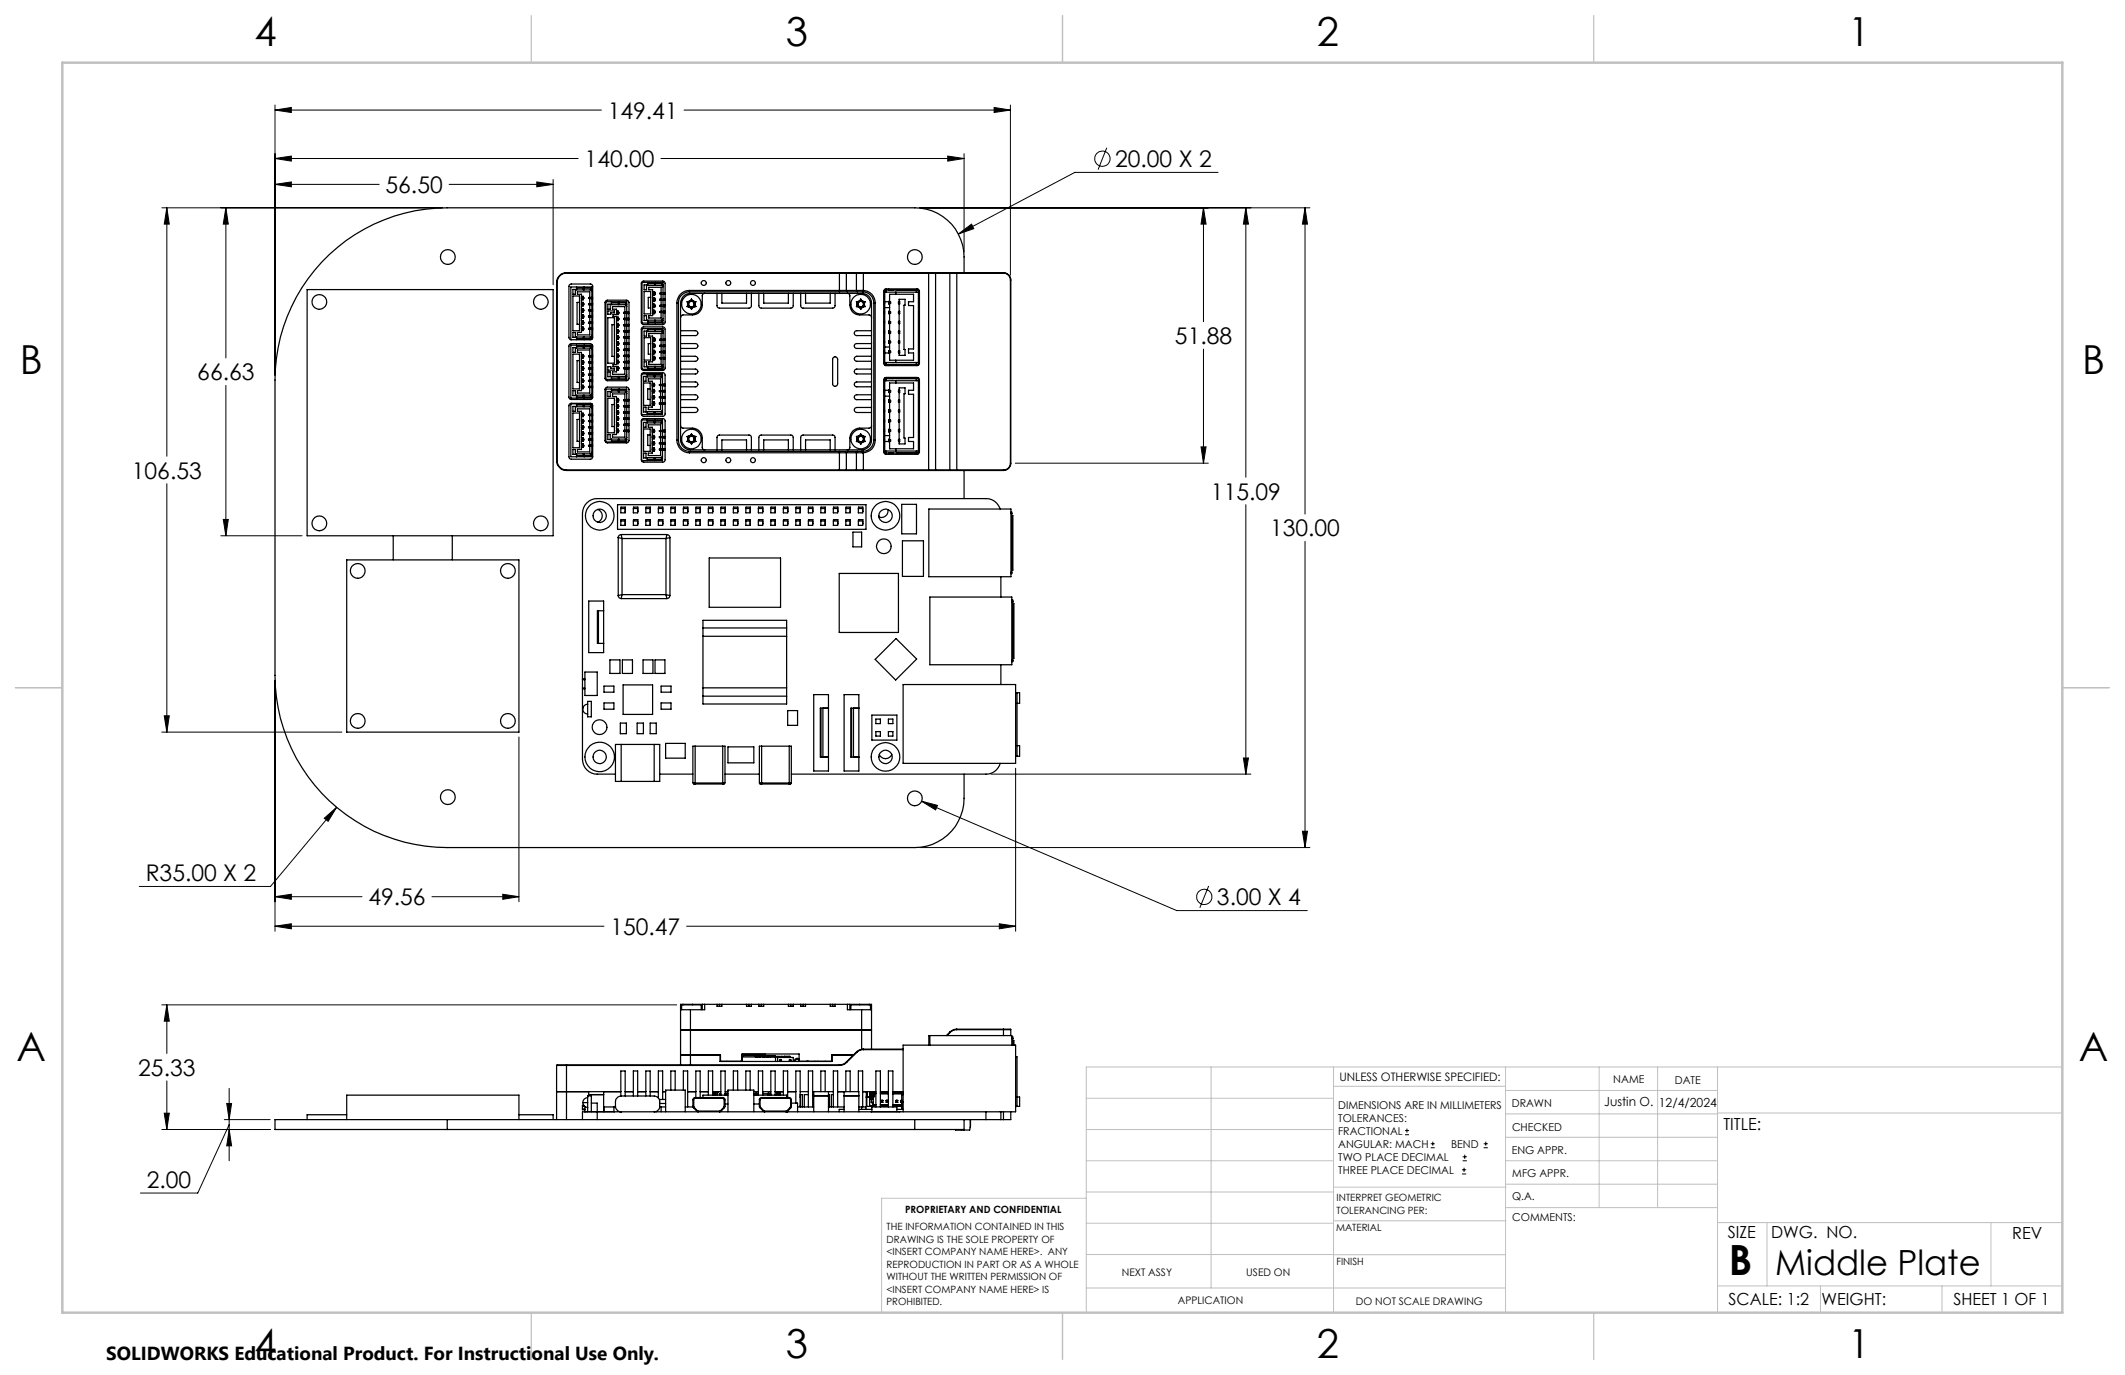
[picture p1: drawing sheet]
<svg xmlns="http://www.w3.org/2000/svg" width="432mm" height="279mm" viewBox="0 0 432 279" stroke-linecap="round" stroke-linejoin="round" font-family="sans-serif">
<defs><g id="words">
<text font-size="8.5" x="351.3" y="259">B</text>
<g font-size="8.1">
<text x="51.7" y="9.3">4</text>
<text x="159.7" y="9.3">3</text>
<text x="267.6" y="9.3">2</text>
<text x="375.6" y="9.3">1</text>
<text x="4" y="76">B</text>
<text x="423.1" y="76">B</text>
<text x="3.3" y="215.7">A</text>
<text x="422.4" y="215.7">A</text>
<text x="51.7" y="276">4</text>
<text x="159.7" y="276">3</text>
<text x="267.6" y="276">2</text>
<text x="375.6" y="276">1</text>
</g>
<text font-size="7.1" x="360.7" y="259">Middle Plate</text>
<g font-size="4.7">
<text x="123.5" y="24.1">149.41</text>
<text x="118.8" y="34">140.00</text>
<text x="226.6" y="33.9">20.00 X 2</text>
<text x="78.3" y="39.2">56.50</text>
<text x="238.7" y="69.9">51.88</text>
<text x="40.1" y="77.3">66.63</text>
<text x="26.8" y="97.2">106.53</text>
<text x="246.1" y="101.5">115.09</text>
<text x="258.1" y="109">130.00</text>
<text x="29.6" y="179.1">R35.00 X 2</text>
<text x="74.9" y="184">49.56</text>
<text x="247.3" y="183.9">3.00 X 4</text>
<text x="124" y="190">150.47</text>
<text x="28.1" y="218.6">25.33</text>
<text x="29.8" y="241.4">2.00</text>
</g>
<text font-size="3.8" x="21.6" y="276.3">SOLIDWORKS Educational Product. For Instructional Use Only.</text>
<g font-size="3.4">
<text x="350.2" y="229.5">TITLE:</text>
<text x="351.1" y="251.6">SIZE</text>
<text x="359.9" y="251.6">DWG. NO.</text>
<text x="408.9" y="251.7">REV</text>
<text x="351.2" y="265.2">SCALE: 1:2</text>
<text x="370.1" y="265.3">WEIGHT:</text>
<text x="396.9" y="265.2">SHEET 1 OF 1</text>
</g>
<g font-size="2.5">
<text x="326" y="224.8">Justin O.</text>
<text x="337.1" y="224.9">12/4/2024</text>
</g>
<text font-size="2.4" x="272.2" y="219.7">UNLESS OTHERWISE SPECIFIED:</text>
<g font-size="2.2">
<text x="327.8" y="220.1">NAME</text>
<text x="340.3" y="220.2">DATE</text>
<text x="271.9" y="225.3">DIMENSIONS ARE IN MILLIMETERS</text>
<text x="271.9" y="227.9">TOLERANCES:</text>
<text x="307.2" y="224.9">DRAWN</text>
<text x="271.9" y="230.6">FRACTIONAL</text>
<text x="271.9" y="233.2">ANGULAR: MACH</text>
<text x="294.9" y="233.2">BEND</text>
<text x="307.3" y="229.8">CHECKED</text>
<text x="271.9" y="235.9">TWO PLACE DECIMAL</text>
<text x="271.9" y="238.5">THREE PLACE DECIMAL</text>
<text x="307.2" y="234.5">ENG APPR.</text>
<text x="307.3" y="239.2">MFG APPR.</text>
<text x="307.3" y="243.9">Q.A.</text>
<text x="307.3" y="248.1">COMMENTS:</text>
</g>
<g font-size="2.1">
<text x="227.9" y="259.2">NEXT ASSY</text>
<text x="253.3" y="259.2">USED ON</text>
<text x="239.3" y="265">APPLICATION</text>
<text x="275.5" y="265.1">DO NOT SCALE DRAWING</text>
</g>
<g font-size="2">
<text x="271.6" y="244.1">INTERPRET GEOMETRIC</text>
<text x="180.2" y="250">THE INFORMATION CONTAINED IN THIS</text>
<text x="183.9" y="246.4">PROPRIETARY AND CONFIDENTIAL</text>
<text x="271.5" y="250.2">MATERIAL</text>
<text x="271.6" y="246.6">TOLERANCING PER:</text>
<text x="180.2" y="252.5">DRAWING IS THE SOLE PROPERTY OF</text>
<text x="180.2" y="255.1">&lt;INSERT COMPANY NAME HERE&gt;. ANY</text>
<text x="180.2" y="257.6">REPRODUCTION IN PART OR AS A WHOLE</text>
<text x="271.5" y="257">FINISH</text>
<text x="180.2" y="260.1">WITHOUT THE WRITTEN PERMISSION OF</text>
<text x="180.2" y="262.6">&lt;INSERT COMPANY NAME HERE&gt; IS</text>
<text x="180.2" y="265.2">PROHIBITED.</text>
</g>
</g></defs>
<g fill="none" stroke="#000" stroke-width=".25">
<path d="M62.4 58.8h50v50.1h-50zM113.1 57.4h.1M113.1 57.4v36.2M113.2 57.4v36.2M115.1 55.5h56.9M115.1 55.5a1.93 1.93 0 0 0-1.9 1.9M115.1 55.4a1.99 1.99 0 0 0-2 2M115.1 55.4h55.5M115.1 55.4v.1M115.7 57.9l.3-.2h4.1l.3 .2v10.8l-.2 .3h-4.2l-.4-.2zM116.4 58.8h.5v1h-.5zM117.2 58.3v.6h2.9v-.3h-1.4"/>
<path d="M117.2 58.6h1.3v.3M118.7 58.3v.6M119.9 58.9l.4 .3M120.1 58.8h.2M130.5 57.4h4.2v8.3h-4.2zM130.5 57.2l4.3-.1 .3 .3v8.1l-.3 .4-4 .1-.4-.3-.1-8.2zM130.9 57.9h.5v1h-.5zM130.9 59.2h1.3v4.6h-1.3zM131.6 57.4v.6h3v-.4h-1.4M131.6 57.6h1.4v.4M132.7 59.5h.4v.2h-.4zM132.7 59.3v.2"/>
<path d="M132.7 59.8v.2M132.8 59.5v.2M133.2 57.4v.6M134.1 59.5h.3v.3l-.3-.1zM134.3 59.5v-1.1h-2.5v.5h.8v.4h.4v.2h-.4v.3h.4v.2h-.4v.5h.4v.2h-.4v.3h.5v-.2h-.4v.2M134.3 59.8v1M134.4 59.5v.2M134.4 58l.3 .3M134.6 57.9h.1M134.7 59.8h.4M134.7 59.5h.4M135 59.5v.3"/>
<path d="M140.1 59h31.9M140.1 59a2.53 2.53 0 0 0-2.6 2.6M140.1 59.3a2.23 2.23 0 0 0-2.2 2.3M140.1 59.3h30.5M140.1 59v.3M143.2 59.6l-.3 .1-.2 .3v2a1.99 1.99 0 0 1-2 2h-1.9a.49 .49 0 0 0-.5 .5M145.7 59.6v2.5a.49 .49 0 0 0 .5 .5h6a.49 .49 0 0 0 .5-.5v-2.5M146.7 59.6v2h5v-2M154.2 59.6v2.5a.49 .49 0 0 0 .5 .5h6a.49 .49 0 0 0 .5-.5v-2.5M155.2 59.6v2h5v-2M162.7 59.6v2.5a.49 .49 0 0 0 .5 .5h6a.49 .49 0 0 0 .5-.5v-2.5M163.7 59.6v2h5v-2"/>
<path d="M170.6 55.4h1.4M170.6 59.3h1.6M170.6 55.4v3.9M172 55.5h2M172 55.5v3.5M172 59h2M172 59l.2 .3M172 55.4h2.1M172 55.4v.1M172.2 59.6l.3 .2 .2 .3a4.4 4.4 0 0 0 .3 3 1.95 1.95 0 0 0 1.7 .9h1.9a.49 .49 0 0 1 .5 .5M172.2 59.3h2M174 55.5h16.1"/>
<path d="M174 59h1.3M174 55.5v3.5M174 59l.2 .3M174.1 55.4h1.3M174.1 55.4l-.1 .1M174.2 59.3h1.1M175.3 59h.1M175.3 59v.3M175.3 59.3h.1M175.4 59.3a2.29 2.29 0 0 1 2.2 2.3M175.4 59a2.47 2.47 0 0 1 2.4 2.6M175.4 55.4v3.6"/>
<path d="M175.4 55.4h13.3M175.4 59v.3M179.7 58.8l.3-.1h6.4l.4 .3v14.9l-.2 .3-6.6 .1-.4-.3v-14.8zM179.8 58.8v15.4M179.8 59.4h6.8M179.8 58.9h6.8M180.1 58.9v.5M180.6 58.7v.2M181.4 58.9h.1M182 59.4v.4M182.2 58.9h.1M186.2 58.9v.5"/>
<path d="M186.2 58.9h.1M186.6 58.8v15.4M188.7 55.4h1.5M188.7 55.4v40.2M190.1 55.5h2.9M190.1 55.5v40M190.2 55.4h2.9M190.2 55.4l-.1 .1M193 55.5h10.9M193 55.5v40M193.1 55.4h1.3M193.1 55.4l-.1 .1"/>
<path d="M194.4 55.4v40.2M194.4 55.4h9.5M195.9 55.4a13.7 13.7 0 0 0-1.2-7.8 10 10 0 0 0-8.8-5.4h-95a35 35 0 0 0-35 35v60a35 35 0 0 0 35 35h95a10 10 0 0 0 10-10v-4.9M203.9 55.4a1.45 1.45 0 0 1 1.5 1.5M203.9 55.5a1.45 1.45 0 0 1 1.4 1.4M203.9 55.4v.1M205.3 56.9h.1M205.3 56.9v37.2M205.4 56.9v37.2M115.7 70.1l.4-.3h3.8l.5 .3v10.7l-.2 .3-4.2 .1-.3-.2zM116 70.1h4.3v10.8h-4.3zM116.4 60.1h1.4v7.1h-1.4z"/>
<path d="M116.4 70.6h.5v1h-.5zM116.4 67.6h.5v.9h-.5zM116.4 79.4h.5v1h-.5zM116.4 72h1.4v7h-1.4zM117.2 70.1v.6h2.9v-.3h-1.4M117.2 70.4h1.3v.3M117.8 61.5h-.5v4.4h.5M117.8 73.3h-.5v4.4h.5M118.2 74.8h.4v.2h-.4M118.2 73.7h.4v-.2h-.5v.3h.4v.2h-.4v.5h.4v.2h-.4v.3h.4v.2h-.4v.6h.4v.2h-.4v.3l.5-.1v-.2h-.4M118.2 65.5h.4v.2h-.4M118.2 66.9h.4v-.2h-.5v.3h.4v.2h-.4v.4h-.8v.5h2.5v-1.2"/>
<path d="M118.2 64.2h.4v.2h-.4M118.2 60.5h.4v.1h-.4M118.2 78.5h.4v.2h-.4M118.2 72.3h.4v.2h-.4M118.2 77.3h.4v.2h-.4M118.2 63h.4v.1h-.4M118.3 60.2v.2M118.3 60.7v.2M118.3 61.5v.2M118.3 61.9v.3M118.3 62.7v.2M118.3 63.2v.2"/>
<path d="M118.3 64v.2M118.3 64.5v.2M118.3 65.2v.2M118.3 65.7v.2M118.3 66.5v.2M118.3 67v.2M118.3 72v.2M118.3 72.5v.2M118.3 73.3v.2M118.3 73.8v.2M118.3 74.5v.2M118.3 75v.2"/>
<path d="M118.3 75.8v.2M118.3 76.3v.2M118.3 77v.2M118.3 77.5v.2M118.3 78.3v.2M118.3 78.8v.2M118.3 60.5v.1M118.3 61.7v.2M118.3 63v.1M118.3 64.2v.2M118.3 65.5v.2M118.3 66.7v.2"/>
<path d="M118.3 72.3v.2M118.3 73.5v.2M118.3 74.8v.2M118.3 76v.2M118.3 77.3v.2M118.3 78.5v.2M118.5 61.9v.3h-.4v.5h.4v.2h-.4v.3h.4v.2h-.4v.6h.4v.2h-.4v.3h.4v.2h-.4v.5h.4v.2h-.4v.3h.4v.2h-.4v.6h.4v.2M118.5 76.3v.2h-.4v.5h.4v.2h-.4v.3h.4v.2h-.4v.6h.4v.2h-.4v.3h.4v.2h-.4v.4h-.8v.5h2.5v-1.2M118.5 68.5v.3h-1.3M118.7 68.8h1.4v-.3h-2.9v.5M118.7 68.5v.5M118.7 70.1v.6"/>
<path d="M119.6 74.8h.3v.2h-.3zM119.6 65.5h.3v.2h-.3zM119.6 61.7h.3v.2h-.3zM119.6 66.7h.3v.2h-.3zM119.6 60.5l.3-.1v.3l-.3-.1zM119.6 64.2h.3v.2h-.3zM119.6 76h.3v.2h-.3zM119.6 78.5h.3v.2h-.3zM119.6 77.3h.3v.2h-.3zM119.6 63h.3v.1h-.3zM119.8 60.4v-1.1h-2.5v.5h.8v.4h.4v.2h-.4v.3h.4v.2h-.4v.6h.4v.2h-.4v.2h.5v-.2h-.4M119.8 61.9v1h.1l-.1 1.3"/>
<path d="M119.8 64.4v1h.1l-.1 1.3M119.8 60.7v1M119.8 72.5v1M119.8 75v1M119.8 76.2v1.1h.1l-.1 1.2M119.9 72.5v-.2h-.3v.2h.3l-.1-1.4h-2.5v.5h.8v.4h.4v.2h-.4v.3h.4v.2h-.4v.6h.4v.2M119.9 73.5v.2h-.3v-.2h.3l-.1 1.3M119.9 60.5v.1M119.9 61.7v.2M119.9 64.2v.2M119.9 66.7v.2M119.9 74.8v.2"/>
<path d="M119.9 76v.2M119.9 78.5v.2M119.9 70.7l.4 .3M120.1 68.5h.2M120.1 70.6h.2M120.3 76h.1M120.3 65.7h.1M120.3 72.2h.1M120.3 78.8h.1M120.3 61.7h.1M120.3 64.2h.1M120.3 69v-10.7h-4.3v10.7"/>
<path d="M120.3 68.2l-.4 .3M120.3 61.9h.1M120.3 62.9h.1M120.3 63.2h.1M120.3 64.5h.1M120.3 65.4h.1M120.3 66.7h.1M120.3 67h.1M120.3 60.4h.1M120.3 60.7h.1M120.3 75h.1M120.3 73.5h.1"/>
<path d="M120.3 80l-.4 .3M120.3 73.8h.1M120.3 74.7h.1M120.3 76.3h.1M120.3 77.2h.1M120.3 77.5h.1M120.3 78.5h.1M120.3 72.5h.1M123.1 78.8l.3-.1h3.9a.49 .49 0 0 1 .5 .5v10.3a.49 .49 0 0 1-.5 .5h-3.9l-.4-.3-.1-10.6zM123.1 61.1l.3-.1h3.9a.49 .49 0 0 1 .5 .5v15.4a.49 .49 0 0 1-.5 .5h-3.9l-.3-.2-.2-.3v-15.5zM123.1 61.3h4.3v15.8h-4.3zM123.1 79.1h4.3v10.7h-4.3z"/>
<path d="M123.5 61.8h.5v1h-.5zM123.5 63.2h1.3v.4h-.7v.3h-.6zM123.5 75.6h.5v1h-.5zM123.5 64.6h1.3v9.2h-1.3zM123.5 74.5h.6v.3h.7v.4h-1.3zM123.5 79.6h.5v1h-.5zM124.2 61.6h1.5v.3M124.2 61.3v.6h3v-.3h-1.4M124.2 79.3h1.5v.4M124.2 79.1v.6h3v-.4h-1.4M124.8 66h-.4v6.4h.4M125.3 67.2h.5v.2h-.5z"/>
<path d="M125.3 63.5v.2h.5v-.2l-.5-.1v.3h.4v.2h-1.1v.4l1.1 .2v.2h-.4v.3h.4v.2h-.4v.5h.4v.2h-.4v.3h.5v-.2h-.5v.2M125.3 73.5h.5v.2h-.5zM125.3 69.7v.2h.5v-.2h-.5v.3h.4v.2h-.4v.5h.4v.2h-.4v.3h.4v.2h-.4v.6h.4v.2h-.4v.3l.5-.1v-.2h-.5v.2M125.3 68.5h.5v.2h-.5zM125.3 74.7h.5v.2h-.5zM125.3 71h.5v.2h-.5zM125.3 64.7h.5v.2h-.5zM125.4 63.2v.2M125.4 63.7v.2M125.4 64.5v.2M125.4 65v.2M125.4 65.7v.2"/>
<path d="M125.4 66.2v.2M125.4 67v.2M125.4 67.5v.2M125.4 68.2v.2M125.4 68.7v.2M125.4 69.5v.2M125.4 70v.2M125.4 70.7v.2M125.4 71.2v.2M125.4 72v.2M125.4 72.5v.2M125.4 73.2v.2"/>
<path d="M125.4 73.7v.2M125.4 74.5v.2M125.4 75v.2M125.4 63.5v.2M125.4 64.7v.2M125.4 66v.2M125.4 67.2v.2M125.4 68.5v.2M125.4 69.7v.2M125.4 71v.2M125.4 72.2v.2M125.4 73.5v.2"/>
<path d="M125.4 74.7v.2M125.7 72.5v.2h-.4v.5h.4v.2h-.4v.3h.4v.2h-.4v.2h-.7v.4h1.1v.2h-.4v.3h.4v.2h-.4v.4h-.8v.5h2.5v-1.2M125.7 66.2v.2h-.4v.6h.4v.2h-.4v.3h.4v.2h-.4v.5h.4v.2h-.4v.3h.4v.2h-.4v.6h.4v.2M125.7 63.4v-.2h-.4v-.4h-.8v-.5h2.5v1.1M125.7 76.5v.3h-1.5M125.8 76.8h1.4v-.3h-3v.6M125.8 61.3v.6M125.8 76.5v.6M125.8 79.1v.6M126.7 73.5h.3v.2h-.3zM126.7 72.2h.4v.2h-.4zM126.7 63.5l.4-.1v.3h-.4z"/>
<path d="M126.7 68.5h.3v.2h-.3zM126.7 64.7h.4v.2h-.4zM126.7 69.7h.4v.2h-.4zM126.7 71l.4-.1v.3h-.4zM127 64.9l.1 1.3h-.4v-.2h.3v.2M127 72.4l.1 2.5h-.4v-.2h.3v.2M127 63.7v1M127 66.2v1M127 69.9v1M127 71.2v1M127 67.2v.2h-.3v-.2h.4l-.1 2.5M127 63.5v.2"/>
<path d="M127 64.7v.2M127 69.7v.2M127 71v.2M127 72.2v.2M127.1 61.9l.3 .3M127.1 79.7l.3 .3M127.2 61.8h.2M127.2 76.6h.2M127.2 79.6h.2M127.4 73.4h.4M127.4 75h.4M127.4 70.9h.4"/>
<path d="M127.4 64.7h.4M127.4 67.2h.4M127.4 76.2l-.3 .3M127.4 74.7h.4M127.4 73.7h.4M127.4 72.5h.4M127.4 69.7h.4M127.4 68.4h.4M127.4 67.5h.4M127.4 66.2h.4M127.4 65.9h.4M127.4 63.4h.4"/>
<path d="M127.4 63.7h.4M127.4 65h.4M127.4 68.7h.4M127.4 70h.4M127.4 71.2h.4M127.4 72.2h.4M127.7 63.4v.3M127.7 64.7v.3M127.7 65.9v.3M127.7 67.2v.3M127.7 68.4v.3M127.7 69.7v.3"/>
<path d="M127.7 70.9v.3M127.7 72.2v.3M127.7 73.4v.3M127.7 74.7v.3M130.4 66.6l.3-.2h4.1l.3 .2v8.3l-.3 .3-4 .1-.4-.3zM130.4 76h4.2v8.2h-4.2zM130.5 75.9l.2-.2h4.1l.3 .3v8.2l-.3 .4h-4.1l-.3-.2-.1-8.3zM130.5 66.8h4.2v8.2h-4.2zM130.8 77.8h1.3v4.6h-1.3zM130.8 76.5h.5v1h-.5zM130.9 67.3h.5v1h-.5zM130.9 64.1h.5v1h-.5z"/>
<path d="M130.9 73.5h.5v1h-.5zM130.9 68.6h1.3v4.6h-1.3zM131.5 76.2h1.4v.4M131.5 76v.6h3v-.4h-1.4M131.6 66.8v.6h3v-.4h-1.4M131.6 67h1.4v.4M132.1 79h-.5v2.2h.5M132.2 69.8h-.5v2.2h.5M132.2 60.4h-.5v2.2h.5M132.6 78.1h.4v.2h-.4zM132.6 77.9v.2M132.6 78.4v.2"/>
<path d="M132.6 79.1v.7M132.7 62.1h.4v.1h-.4zM132.7 71.4h.4v.2h-.4zM132.7 70.2v.2h.4v-.2l-.5-.1v.3h.4v.2h-.4v.6h.4v.2h-.4v.3h.4v.2h-.4v.5h.4v.2h-.4v.3h.5v-.2h-.4v.2M132.7 63.3h.4v.2h-.4zM132.7 68.9h.4v.2h-.4zM132.7 60.5v.2M132.7 61v.2M132.7 61.8v.2M132.7 62.3v.2M132.7 63v.3M132.7 63.5v.2"/>
<path d="M132.7 68.7v.2M132.7 69.2v.2M132.7 69.9v.2M132.7 70.4v.2M132.7 71.2v.2M132.7 71.7v.2M132.7 72.4v.2M132.7 72.9v.2M132.7 78.1v.2M132.7 79.4v.2M132.8 60.8v.2M132.8 62.1v.1"/>
<path d="M132.8 63.3v.2M132.8 68.9v.2M132.8 70.2v.2M132.8 71.4v.2M132.8 72.7v.2M132.9 79.6v.2h-.4v.6h.4v.2h-.4v.3h.4v.2h-.4v.5h.4v.2h-.4v.3h.4v.2h-.4v.4h-.8v.5h2.5v-1.1M133 61v.2h-.4v.6h.4v.2h-.4v.3h.4v.2h-.4v.5h.4v.3h-.4v.2h.4v.2h-.4v.4h-.8v.5h2.5v-1.1M133 65.1v.3h-1.4M133 74.4v.4h-1.4M133.1 76v.6M133.2 65.4h1.4v-.3h-3v.6M133.2 74.8h1.4v-.4h-3v.6"/>
<path d="M133.2 65.1v.6M133.2 66.8v.6M133.2 74.4v.6M134 78.1h.3v.3l-.3-.1zM134 79.4h.3v.2h-.3zM134.1 60.8h.3v.2h-.3zM134.1 62.1h.3v.1h-.3zM134.1 71.4h.3v.2h-.3zM134.1 72.7h.3v.2h-.3zM134.2 78.1v-1.1h-2.5v.5h.8v.4h.4v.2h-.4v.3h.4v.2h-.4v.5h.4v.2h-.4v.3h.5v-.2h-.4M134.2 79.6l.1 2.5h-.3v-.2h.3v.2M134.2 78.4v1"/>
<path d="M134.3 78.1v.2M134.3 79.4v.2M134.3 61l.1 2.5h-.3v-.2h.3v.2M134.3 72.9v1.1h-2.5v-.5h.8v-.4h.4v-.2M134.3 69.1v1.1M134.3 71.6v1.1M134.3 76.6l.3 .3M134.4 69.1v-.2h-.3v.2h.3l-.1-1.3h-2.5v.5h.8v.4h.4v.2h-.4v.3h.4v.2h-.4v.5h.4v.2M134.4 70.2v.2h-.3v-.2h.3l-.1 1.2M134.4 60.8v.2M134.4 71.4v.2M134.4 72.7v.2"/>
<path d="M134.4 67.4l.3 .3M134.5 76.5h.1M134.6 67.3h.1M134.6 65.1h.1M134.6 74.5h.1M134.6 79.3h.5M134.6 79.6h.5M134.6 78.1h.5M134.6 78.4h.5M134.7 61h.4M134.7 63.3h.4M134.7 71.4h.4"/>
<path d="M134.7 64.7l-.3 .4M134.7 60.7h.4M134.7 62h.4M134.7 62.3h.4M134.7 63.5h.4M134.7 70.1h.4M134.7 74.1l-.3 .3M134.7 70.4h.4M134.7 71.7h.4M134.7 72.6h.4M134.7 72.9h.4M134.7 68.9h.4"/>
<path d="M134.7 69.2h.4M134.9 78.1v.3M134.9 79.3v.3M135 60.7v.3M135 62v.3M135 63.3v.2M135 68.9v.3M135 70.1v.3M135 71.4v.3M135 72.6v.3M137.5 61.6h.4M137.5 61.6v27.9"/>
<path d="M137.9 61.6v27.9M138.3 77.6h3a.5 .5 0 0 1 .5 .5 .5 .5 0 0 1-.5 .5h-3M138.3 75h3a.5 .5 0 0 1 .5 .5 .5 .5 0 0 1-.5 .5h-3M138.3 72.4h3a.51 .51 0 0 1 .5 .5 .51 .51 0 0 1-.5 .5h-3M138.3 69.8h3a.5 .5 0 0 1 .5 .5 .5 .5 0 0 1-.5 .5h-3M138.3 67.2h3a.5 .5 0 0 1 .5 .5 .5 .5 0 0 1-.5 .5h-3M138.9 60.2a1.91 1.91 0 0 1 1.4-.6h34.8a1.93 1.93 0 0 1 2 2v27.8a1.99 1.99 0 0 1-2 2h-34.8a2.05 2.05 0 0 1-2-2v-27.8l.2-.7zM139.6 61.3l.1 .4M139.6 62.3l.4 .1M139.6 61.3l.3 .2M139.7 61.7v.2M139.7 61.9l-.1 .4"/>
<path d="M139.7 61.9l.2 .1M139.9 61.5v.1M139.9 62.2l-.3 .1M139.9 62.2h.2M139.9 61.6l-.2 .1M139.9 61.6v.4M139.9 62v.2M140 61.2l-.4 .1M140 62.4l.3 .1M140 61.2l.1 .2M140.1 61.4l-.2 .1M140.1 62.2l.3 .2"/>
<path d="M140.1 62.2l-.1 .2M140.3 61.1l-.3 .1M140.3 62.5l.2 .3M140.3 61.1l.1 .1M140.4 61.2l-.3 .2M140.4 62.4l-.1 .1M140.4 62.4l.1 .1M140.5 60.8l.3 .3M140.5 60.8l-.2 .3M140.5 61.1l-.1 .1M140.5 60.8v.3M140.5 62.5v.3"/>
<path d="M140.5 61.1l.1 .1M140.6 61.2l.3 .2M140.6 62.4l-.1 .1M140.6 62.4l.2 .1M140.8 62.5l-.3 .3M140.8 61.1l.2 .1M140.8 61.1l-.2 .1M140.9 61.4l.2 .1M140.9 62.2l-.3 .2M140.9 62.2l.1 .2M141 62.4l-.2 .1M141 61.2l.4 .1"/>
<path d="M141 61.2l-.1 .2M141 61.6v.4M141 61.6l.3 .1M141 62l.1 .2M141.1 61.5l-.1 .1M141.1 62.2l.3 .1M141.1 62.2h-.2M141.3 61.9l.1 .4M141.3 61.7v.2M141.3 61.9l-.3 .1M141.4 62.3l-.4 .1M141.4 61.3l-.1 .4"/>
<path d="M141.4 61.3l-.3 .2M169.3 72.6l.2-.1a.56 .56 0 0 1 .7 .5v5a.51 .51 0 0 1-.5 .5 .51 .51 0 0 1-.5-.5v-5.1zM174 61.3l.2 .4M174 62.3l.4 .1M174 61.3l.3 .2M174.2 61.7v.2M174.2 61.9l-.2 .4M174.2 61.9l.1 .1M174.3 61.5v.1M174.3 62.2l-.3 .1M174.3 62.2h.2M174.3 61.6l-.1 .1"/>
<path d="M174.3 61.6v.4M174.3 62v.2M174.4 61.2l-.4 .1M174.4 62.4l.3 .1M174.4 61.2l.1 .2M174.5 61.4l-.2 .1M174.5 62.2l.3 .2M174.5 62.2l-.1 .2M174.7 61.1l-.3 .1M174.7 62.5l.2 .3M174.7 61.1l.1 .1M174.8 61.2l-.3 .2"/>
<path d="M174.8 62.4l-.1 .1M174.8 62.4l.1 .1M174.9 60.8l.3 .3M174.9 60.8l-.2 .3M174.9 61.1l-.1 .1M174.9 60.8v.3M174.9 62.5v.3M174.9 61.1l.1 .1M175 61.2l.3 .2M175 62.4l.2 .1M175 62.4l-.1 .1M175.2 62.5l-.3 .3"/>
<path d="M175.2 61.1l.2 .1M175.2 61.1l-.2 .1M175.3 61.4l.2 .1M175.3 62.2l.1 .2M175.3 62.2l-.3 .2M175.4 62.4l-.2 .1M175.4 61.2l.4 .1M175.4 61.2l-.1 .2M175.4 61.6l.2 .1M175.4 61.6v.4M175.4 62l.1 .2M175.5 61.5l-.1 .1"/>
<path d="M175.5 62.2l.3 .1M175.5 62.2h-.2M175.6 61.9l.2 .4M175.6 61.7v.2M175.6 61.9l-.2 .1M175.8 62.3l-.4 .1M175.8 61.3l-.2 .4M175.8 61.3l-.3 .2M177.1 67.2h-3a.49 .49 0 0 0-.5 .5 .49 .49 0 0 0 .5 .5h3M177.1 69.8h-3a.49 .49 0 0 0-.5 .5 .49 .49 0 0 0 .5 .5h3M177.1 72.4h-3a.51 .51 0 0 0-.5 .5 .51 .51 0 0 0 .5 .5h3M177.1 75h-3a.49 .49 0 0 0-.5 .5 .49 .49 0 0 0 .5 .5h3"/>
<path d="M177.1 77.6h-3a.49 .49 0 0 0-.5 .5 .49 .49 0 0 0 .5 .5h3M177.6 61.6v27.9M177.6 61.6h.2M177.8 61.6v27.9M179.6 61.7h.2M179.6 61.3h.2M179.6 63.6h.2M179.6 63.4h.2M179.6 65.7h.2M179.6 65.4h.2M179.6 67.7h.2M179.6 67.3h.2"/>
<path d="M179.6 69.6h.2M179.6 69.4h.2M179.6 71.6h.2M179.6 71.4h.2M179.6 79.7h.2M179.6 79.3h.2M179.7 76.8l.4-.1h6.2a.49 .49 0 0 1 .5 .5v14.8l-.5 .3h-6.2l-.4-.2-.1-.3v-14.6zM179.8 77.4h6.8M179.8 76.8v15.4M179.8 61.3h.8M179.8 73.7h6.8M179.8 71.7h.8"/>
<path d="M179.8 79.3h.8M179.8 62.5h1M179.8 70.5h1M179.8 74h6.8M179.8 76.9h6.8M180.1 73.7v.3M180.1 76.9v.5M180.6 76.7v.2h.8M180.6 61.3h.4v.4h-.4M180.6 63.4h.4v.2h-.4M180.6 65.4h.4v.3h-.4M180.6 67.3h.4v.4h-.4"/>
<path d="M180.6 69.4h.4v.2h-.4M180.6 71.4h.4v.2h-.4M180.6 79.3h.4v.4h-.4M180.8 61.3v-1.5h4.8v1.5h-1v.8h1v8.8h-1v.8h1v1.5h-4.8v-1.6M180.8 61.7v1.7M180.8 63.6v1.8M180.8 65.7v1.6M180.8 67.7v1.7M180.8 69.6v1.8M180.8 79.3v-1.5h4.8v1.5h-1v.8h1v8.8h-1v.8h1v1.5h-4.8v-1.6M180.8 79.7v1.7M180.8 61.2h-.2v.6h.2"/>
<path d="M180.8 63.3h-.2v.4h.2M180.8 65.3h-.2v.5h.2M180.8 67.2h-.2v.6h.2M180.8 69.3h-.2v.4h.2M180.8 71.3h-.2v.5h.2M180.8 79.3h-.2v.5h.2M181.4 74l-.8 .1v.2M182 73.2v.5M182 77.4v.4M182.2 74h4M182.2 76.9h4M182.7 61.2h.1v.6h-.1"/>
<path d="M182.7 71.3h.1v.5h-.1M182.7 79.3h.1v.5h-.1M182.7 69.3h.1v.4h-.1M182.7 63.3h.1v.4h-.1M182.7 65.3h.1v.5h-.1M182.7 67.2h.1v.6h-.1M182.7 61.3v-.5h1.2v1.2h-.2v9h.2v1.2h-1.2v-.6M182.7 61.7v1.7M182.7 63.6v1.8M182.7 65.7v1.6M182.7 67.7v1.7M182.7 69.6v1.8"/>
<path d="M182.7 79.3v-.5h1.2v1.2h-.2v9h.2v1.2h-1.2v-.6M182.7 79.7v1.7M182.8 61.3h-.2v.4h.2M182.8 63.4h-.2v.2h.2M182.8 65.4h-.2v.3h.2M182.8 67.3h-.2v.4h.2M182.8 69.4h-.2v.2h.2M182.8 71.4h-.2v.2h.2M182.8 79.3h-.2v.4h.2M186.2 73.7v.3M186.2 76.9v.5M186.6 76.8v15.4"/>
<path d="M113.1 93.6a2.05 2.05 0 0 0 2 2M113.1 93.6h.1M113.2 93.6a1.93 1.93 0 0 0 1.9 1.9M115.1 95.5h56.9M115.1 95.6h55.5M115.1 95.5v.1M115.7 82.2l.3-.2h4.1l.3 .2v10.7l-.2 .4h-4.2l-.3-.2zM116 82.1h4.3v10.7h-4.3zM116.4 91.3h.5v1h-.5zM116.4 82.6h.5v1h-.5zM116.4 83.9h1.4v7.1h-1.4zM117.2 82.1v.6h2.9v-.4h-1.4"/>
<path d="M117.2 82.3h1.3v.4M117.8 85.2h-.5v4.5h.5M118.2 89.4h.4v-.2h-.5v.3h.4v.2h-.4v.5h.4v.2h-.4v.3h.4v.2h-.4v.4h-.8v.5h2.5v-1.1M118.2 85.5h.4v.2h-.4M118.2 84.2h.4v.2h-.4M118.2 90.5h.4v.2h-.4M118.2 86.7h.4v.2h-.4M118.2 88h.4v.2h-.4M118.3 84v.2M118.3 84.5v.2M118.3 85.2v.2M118.3 85.7v.2"/>
<path d="M118.3 86.5v.2M118.3 87v.2M118.3 87.7v.2M118.3 88.2v.2M118.3 89v.2M118.3 89.5v.2M118.3 90.2v.2M118.3 90.7v.2M118.3 84.2v.2M118.3 85.5v.2M118.3 86.7v.2M118.3 88v.2"/>
<path d="M118.3 89.2v.2M118.3 90.5v.2M118.5 92.2v.4h-1.3M118.5 80.3v.3h-1.3M118.7 80.6h1.4v-.3h-2.9v.6M118.7 92.6h1.4v-.4h-2.9v.6M118.7 80.3v.6M118.7 82.1v.6M118.7 92.2v.6M119.6 89.2h.3v.2h-.3zM119.6 85.5h.3v.2h-.3zM119.6 86.7h.3v.2h-.3z"/>
<path d="M119.6 90.5h.3v.2h-.3zM119.6 88h.3v.2h-.3zM119.8 84.2v-1.1h-2.5v.5h.8v.4h.4v.2h-.4v.3h.4v.2h-.4v.5h.4v.2h-.4v.3h.4v.2h-.4v.6h.4v.2h-.4v.3h.4v.2h-.4v.5h.4v.2h-.4v.3h.4v.2h-.4v.6h.4v.2M119.8 86.9v1h.1l-.1 1.3M119.8 89.4v1.1M119.9 84.2v.2h-.3v-.2h.3l-.1 2.5M119.9 86.7v.2M119.9 89.2v.2M119.9 90.5v.2M119.9 82.7l.4 .3M120.1 92.3h.2M120.1 80.4h.2"/>
<path d="M120.1 82.6h.2M120.3 89.5h.1M120.3 85.7h.1M120.3 85.4h.1M120.3 89.2h.1M120.3 84.2h.1M120.3 86.7h.1M120.3 87.9h.1M120.3 91.9l-.4 .3M120.3 87h.1M120.3 88.2h.1M120.3 90.4h.1"/>
<path d="M120.3 90.7h.1M120.3 84.5h.1M123.5 80.9h1.3v7h-1.3zM123.5 88.3h.5v1h-.5zM124.8 82.2h-.4v4.5h.4M125.3 81.2h.4v.2l-.4 .1v-.3h.4v-.2h-.4v-.4h-.8v-.6h2.5v1.2M125.3 85.2h.4v-.3h-.4v.3h.4v.2h-.4v.6h.4v.1h-.4v.4h.4v.2h-.4v.5h.4v.2h-.4v.3h.4v-.2h-.4M125.3 83.7h.4v.2h-.4M125.3 86.2h.4v.2h-.4M125.3 82.5h.4v.2h-.4M125.4 81v.2M125.4 81.5v.2"/>
<path d="M125.4 82.2v.2M125.4 82.7v.2M125.4 83.5v.2M125.4 84v.2M125.4 84.7v.2M125.4 85.2v.2M125.4 86v.1M125.4 86.5v.2M125.4 87.2v.2M125.4 87.7v.2M125.4 81.2v.2M125.4 82.5v.2"/>
<path d="M125.4 83.7v.2M125.4 84.9v.3M125.4 86.2v.2M125.4 87.5v.2M125.7 81.5v.2h-.4v.5h.4v.2h-.4v.3h.4v.2h-.4v.6h.4v.2h-.4v.3h.4v.2h-.4v.5h.4v.2M125.7 89.2v.4h-1.5M125.8 89.6h1.4v-.4h-3v.6M125.8 89.2v.6M126.7 81.2h.4v.2h-.4zM126.7 87.5h.4v.2h-.4zM126.7 86.2h.4v.2h-.4zM126.7 82.5h.3v.2h-.3z"/>
<path d="M127 81.4l.1 2.5h-.4v-.2h.3v.2M127 87.7v1.1h-2.5v-.5h.8v-.4h.4v-.2M127 83.9v1M127 86.4v1.1M127 84.9v.3h-.3v-.3h.4l-.1 1.3M127 81.2v.2M127 86.2v.2M127 87.5v.2M127.2 89.3h.2M127.4 81.2h.4M127.4 83.7h.4M127.4 87.7h.4"/>
<path d="M127.4 82.7h.4M127.4 82.4h.4M127.4 88.9l-.3 .3M127.4 84h.4M127.4 84.9h.4M127.4 85.2h.4M127.4 86.1h.4M127.4 86.5h.4M127.4 87.4h.4M127.4 81.5h.4M127.7 81.2v.3M127.7 82.4v.3"/>
<path d="M127.7 83.7v.3M127.7 84.9v.3M127.7 86.1v.4M127.7 87.4v.3M130.4 85.3l.3-.2h4.1l.3 .2v8.2l-.2 .3-4.2 .1-.3-.2zM130.4 85.3h4.2v8.3h-4.2zM130.8 87.2h1.3v4.5h-1.3zM130.8 92.1h.5v1h-.5zM130.8 82.7h.5v1h-.5zM130.8 85.8h.5v1h-.5zM131.5 85.3v.6h3v-.3h-1.4M131.5 85.6h1.4v.3"/>
<path d="M132.1 88.4h-.5v2.1h.5M132.6 90h.4v.2h-.4zM132.6 87.5h.4v.2h-.4zM132.6 80.6h.4v.2h-.4zM132.6 81.9h.4v.2h-.4M132.6 91.2h.4v.2h-.4M132.6 80.4v.2M132.6 80.9v.2M132.6 81.6v.7M132.6 87.2v.2M132.6 87.7v.2M132.6 88.5v.7"/>
<path d="M132.6 89.7v.2M132.6 90.2v.2M132.6 91v.7M132.7 80.6v.2M132.7 81.9v.2M132.7 87.5v.2M132.7 88.7v.2M132.7 90v.2M132.7 91.2v.2M132.9 89v.2h-.4v.5h.4v.2h-.4v.3h.4v.2h-.4v.6h.4v.2h-.4v.3h.4v.2h-.4v.4h-.8v.5h2.5v-1.2M132.9 83.6v.4h-1.4M132.9 93v.3h-1.4"/>
<path d="M133.1 84h1.4v-.4h-3v.6M133.1 93.3h1.4v-.3h-3v.6M133.1 83.6v.6M133.1 85.3v.6M133.1 93v.6M134 90h.3v.2h-.3zM134 87.5h.3v.2h-.3zM134 88.7h.3v.2h-.3zM134 80.6h.3v.2h-.3zM134.2 88.9l.1 2.5h-.3v-.2h.3v.2M134.2 87.5v-1.2h-2.5v.5h.8v.4h.4v.2h-.4v.3h.4v.2h-.4v.6h.4v.2h-.4v.3l.5-.1v-.2h-.4M134.2 87.7v1"/>
<path d="M134.3 87.5v.2M134.3 88.7v.2M134.3 85.9l.3 .3M134.5 83.7h.1M134.5 93.1h.1M134.5 85.8h.1M134.6 91.2h.5M134.6 90.2h.5M134.6 80.9h.5M134.6 83.3l-.3 .3M134.6 80.6h.5M134.6 81.8h.5"/>
<path d="M134.6 82.1h.5M134.6 87.4h.5M134.6 87.7h.5M134.6 89h.5M134.6 92.7l-.3 .3M134.6 88.7h.5M134.6 89.9h.5M134.6 91.5h.5M134.9 80.6v.3M134.9 81.8v.3M134.9 87.4v.3M134.9 88.7v.3"/>
<path d="M134.9 89.9v.3M134.9 91.2v.3M137.5 89.5a2.53 2.53 0 0 0 2.6 2.5M137.5 89.5h.4M137.9 89.5a2.23 2.23 0 0 0 2.2 2.2M138.3 86.5l.1 .4 .4 .1a4 4 0 0 1 3 .3l.3 .3a1.78 1.78 0 0 1 .6 1.4v2l.2 .3 .3 .1M138.3 82.8h3a.51 .51 0 0 1 .5 .5 .51 .51 0 0 1-.5 .5h-3M138.3 80.2h3a.5 .5 0 0 1 .5 .5 .5 .5 0 0 1-.5 .5h-3M139.6 88.7l.1 .4M139.6 89.7l.4 .1M139.6 88.7l.3 .2M139.7 89.1v.3"/>
<path d="M139.7 89.4l-.1 .3M139.7 89.4h.2M139.9 88.9v.1M139.9 89.6l-.3 .1M139.9 89.6h.2M139.9 89v.4M139.9 89l-.2 .1M139.9 89.4v.2M140 88.6l-.4 .1M140 89.8l.3 .1M140 88.6l.1 .2M140.1 88.8l-.2 .1"/>
<path d="M140.1 89.6l-.1 .2M140.1 89.6l.3 .2M140.1 92h31.9M140.1 91.7h30.5M140.1 91.7v.3M140.3 88.5l-.3 .1M140.3 89.9l.2 .3M140.3 88.5l.1 .2M140.4 88.7l-.3 .1M140.4 89.8l-.1 .1M140.4 89.8l.1 .1M140.5 88.2v.3"/>
<path d="M140.5 89.9v.3M140.5 88.2l.3 .3M140.5 88.2l-.2 .3M140.5 88.5l.1 .2M140.5 88.5l-.1 .2M140.6 88.7l.3 .1M140.6 89.8l-.1 .1M140.6 89.8l.2 .1M140.8 89.9l-.3 .3M140.8 88.5l.2 .1M140.8 88.5l-.2 .2M140.9 88.8l.2 .1"/>
<path d="M140.9 89.6l.1 .2M140.9 89.6l-.3 .2M141 89.8l-.2 .1M141 88.6l.4 .1M141 88.6l-.1 .2M141 89v.4M141 89l.3 .1M141 89.4l.1 .2M141.1 88.9l-.1 .1M141.1 89.6l.3 .1M141.1 89.6h-.2M141.3 89.1v.3"/>
<path d="M141.3 89.4l.1 .3M141.3 89.4h-.3M141.4 89.7l-.4 .1M141.4 88.7l-.1 .4M141.4 88.7l-.3 .2M145.7 91.4v-2.6l.4-.4h6.3l.3 .4v2.6M146.7 91.4v-2h5v2M154.2 91.4v-2.6l.4-.4h6.3l.3 .4v2.6M155.2 91.4v-2h5v2M162.7 91.4v-2.6l.4-.4h6.3l.3 .4v2.6M163.7 91.4v-2h5v2M170.6 95.6h1.4"/>
<path d="M170.6 91.7h1.6M170.6 91.7v3.9M172 95.5h2M172 92h2M172 92v3.5M172 95.5v.1M172 95.6h2.1M172.2 91.7l-.2 .3M172.2 91.7h2M174 95.5h16.1M174 92h1.3M174 88.7l.2 .4"/>
<path d="M174 89.7l.4 .1M174 88.7l.3 .2M174 92v3.5M174 95.5l.1 .1M174.1 95.6h1.3M174.2 89.1v.3M174.2 89.4l-.2 .3M174.2 89.4h.1M174.2 91.7h1.1M174.2 91.7l-.2 .3M174.3 88.9v.1M174.3 89.6l-.3 .1"/>
<path d="M174.3 89.6h.2M174.3 89v.4M174.3 89l-.1 .1M174.3 89.4v.2M174.4 88.6l-.4 .1M174.4 89.8l.3 .1M174.4 88.6l.1 .2M174.5 88.8l-.2 .1M174.5 89.6l.3 .2M174.5 89.6l-.1 .2M174.7 88.5l-.3 .1M174.7 89.9l.2 .3"/>
<path d="M174.7 88.5l.1 .2M174.8 88.7l-.3 .1M174.8 89.8l-.1 .1M174.8 89.8l.1 .1M174.9 88.2v.3M174.9 89.9v.3M174.9 88.2l.3 .3M174.9 88.2l-.2 .3M174.9 88.5l.1 .2M174.9 88.5l-.1 .2M175 88.7l.3 .1M175 89.8l-.1 .1"/>
<path d="M175 89.8l.2 .1M175.2 89.9l-.3 .3M175.2 88.5l.2 .1M175.2 88.5l-.2 .2M175.3 92h.1M175.3 91.7v.3M175.3 88.8l.2 .1M175.3 89.6l.1 .2M175.3 89.6l-.3 .2M175.4 91.7h-.1M175.4 89.8l-.2 .1M175.4 88.6l.4 .1"/>
<path d="M175.4 88.6l-.1 .2M175.4 91.7v.3M175.4 89v.4M175.4 92v3.6M175.4 89l.2 .1M175.4 89.4l.1 .2M175.4 95.6h13.3M175.5 88.9l-.1 .1M175.5 89.6l.3 .1M175.5 89.6h-.2M175.6 89.1v.3M175.6 89.4l.2 .3"/>
<path d="M175.6 89.4h-.2M175.8 89.7l-.4 .1M175.8 88.7l-.2 .4M175.8 88.7l-.3 .2M177.1 80.2h-3a.49 .49 0 0 0-.5 .5 .49 .49 0 0 0 .5 .5h3M177.1 82.8h-3a.51 .51 0 0 0-.5 .5 .51 .51 0 0 0 .5 .5h3M177.1 86.5l-.1 .3-.3 .2h-2a2.05 2.05 0 0 0-2 2v2l-.2 .3-.3 .1M177.6 89.5a2.23 2.23 0 0 1-2.2 2.2M177.6 89.5h.2M177.8 89.5a2.47 2.47 0 0 1-2.4 2.5M179.6 81.7h.2M179.6 81.4h.2"/>
<path d="M179.6 83.6h.2M179.6 83.4h.2M179.6 85.7h.2M179.6 85.4h.2M179.6 87.7h.2M179.6 87.3h.2M179.6 89.6h.2M179.6 89.4h.2M179.8 91.7h6.8M179.8 89.7h.8M179.8 80.5h1M179.8 88.5h1"/>
<path d="M179.8 92h6.8M180.1 91.7v.3M180.6 81.4h.4v.3h-.4M180.6 83.4h.4v.2h-.4M180.6 85.4h.4v.3h-.4M180.6 87.3h.4v.4h-.4M180.6 89.4h.4v.2h-.4M180.8 81.2h-.2v.5h.2M180.8 81.7v1.7M180.8 83.6v1.8M180.8 85.7v1.6M180.8 87.7v1.7"/>
<path d="M180.8 83.3h-.2v.4h.2M180.8 85.3h-.2v.5h.2M180.8 87.2h-.2v.6h.2M180.8 89.3h-.2v.4h.2M181.4 92l-.8 .1v.2M182 91.2v.5M182.2 92h4M182.7 81.2h.1v.5h-.1M182.7 89.3h.1v.4h-.1M182.7 87.2h.1v.6h-.1M182.7 83.3h.1v.4h-.1M182.7 85.3h.1v.5h-.1"/>
<path d="M182.7 81.7v1.7M182.7 83.6v1.8M182.7 85.7v1.6M182.7 87.7v1.7M182.8 81.4h-.2v.3h.2M182.8 83.4h-.2v.2h.2M182.8 85.4h-.2v.3h.2M182.8 87.3h-.2v.4h.2M182.8 89.4h-.2v.2h.2M186.2 91.7v.3M188.7 95.6h1.5M190.1 95.5h2.9"/>
<path d="M190.1 95.5l.1 .1M190.2 95.6h2.9M193 95.5h10.9M193 95.5l.1 .1M193.1 95.6h1.3M194.4 95.6h9.5M195.9 95.6v5.7M203.9 95.5v.1M205.3 94.1a1.39 1.39 0 0 1-1.4 1.4M205.3 94.1h.1M205.4 94.1a1.45 1.45 0 0 1-1.5 1.5M70.4 113.8h35v35h-35z"/>
<path d="M79.9 108.9v4.9M91.9 108.9v4.9M121.4 103.5a1.38 1.38 0 0 1 1 1.3 1.38 1.38 0 0 1-.9 1.3M125.5 102.6h50.5v5h-50.5zM125.6 109.2l.8 .2M125.6 109.2v11.8M126.2 103.3v-.3h.9l-.1 1.2h-.8v-.9h.8M126.2 105.9v-.3h.9l-.1 1.2h-.8v-.9h.8M126.2 108.6a.6 .6 0 0 0-.6 .6M126.2 108.6l.2 .8M126.2 108.6h9.3M126.4 109.4h8.9"/>
<path d="M126.4 109.4v11.4M127 103.9h.1M127 106.5h.1M128.7 103.3v-.3h.9v1.2h-.9v-.9h.9M128.7 105.9v-.3h.9v1.2h-.9v-.9h.9M129.6 103.9h.1M129.6 106.5h.1M131.3 103.3v-.3h.9l-.1 1.2h-.9v-.9h.9M131.3 105.9v-.3h.9l-.1 1.2h-.9v-.9h.9M132.1 103.9h.1M132.1 106.5h.1M133.8 103.3v-.3h.9v1.2h-.9v-.9h.9"/>
<path d="M133.8 105.9v-.3h.9v1.2h-.9v-.9h.9M134.7 103.9h.1M134.7 106.5h.1M135.3 109.4v11.4M135.5 108.6l-.2 .8M135.5 108.6a.67 .67 0 0 1 .6 .6M136.1 109.2l-.8 .2M136.1 109.2v11.8M136.3 103.3v-.3h.9v1.2h-.9v-.9h.9M136.3 105.9v-.3h.9v1.2h-.9v-.9h.9M137.2 103.9h.1M137.2 106.5h.1"/>
<path d="M138.9 103.3v-.3h.9l-.1 1.2h-.8v-.9h.8M138.9 105.9v-.3h.9l-.1 1.2h-.8v-.9h.8M139.7 103.9h.1M139.7 106.5h.1M141.4 103.3v-.3h.9v1.2h-.9v-.9h.9M141.4 105.9v-.3h.9v1.2h-.9v-.9h.9M142.3 103.9h.1M142.3 106.5h.1M144 103.3v-.3h.9l-.1 1.2h-.9v-.9h.9M144 105.9v-.3h.9l-.1 1.2h-.9v-.9h.9M144.1 113.4h14.5v10h-14.5zM144.8 103.9h.1"/>
<path d="M144.8 106.5h.1M146.5 103.3v-.3h.9v1.2h-.9v-.9h.9M146.5 105.9v-.3h.9v1.2h-.9v-.9h.9M147.4 103.9h.1M147.4 106.5h.1M149 103.3v-.3h.9v1.2h-.9v-.9h.9M149 105.9v-.3h.9v1.2h-.9v-.9h.9M149.9 103.9h.1M149.9 106.5h.1M151.6 103.3v-.3h.9l-.1 1.2h-.8v-.9h.8M151.6 105.9v-.3h.9l-.1 1.2h-.8v-.9h.8M152.4 103.9h.1"/>
<path d="M152.4 106.5h.1M154.1 103.3v-.3h.9v1.2h-.9v-.9h.9M154.1 105.9v-.3h.9v1.2h-.9v-.9h.9M155 103.9h.1M155 106.5h.1M156.7 103.3v-.3h.9l-.1 1.2h-.9v-.9h.9M156.7 105.9v-.3h.9l-.1 1.2h-.9v-.9h.9M157.5 103.9h.1M157.5 106.5h.1M159.2 103.3v-.3h.9v1.2h-.9v-.9h.9M159.2 105.9v-.3h.9v1.2h-.9v-.9h.9M160.1 103.9h.1"/>
<path d="M160.1 106.5h.1M161.7 103.3v-.3h.9v1.2h-.9v-.9h.9M161.7 105.9v-.3h.9v1.2h-.9v-.9h.9M162.6 103.9h.1M162.6 106.5h.1M164.3 103.3v-.3h.9l-.1 1.2h-.8v-.9h.8M164.3 105.9v-.3h.9l-.1 1.2h-.8v-.9h.8M165.1 103.9h.1M165.1 106.5h.1M166.8 103.3v-.3h.9v1.2h-.9v-.9h.9M166.8 105.9v-.3h.9v1.2h-.9v-.9h.9M167.7 103.9h.1"/>
<path d="M167.7 106.5h.1M169.4 103.3v-.3h.9l-.1 1.2h-.9v-.9h.9M169.4 105.9v-.3h.9l-.1 1.2h-.9v-.9h.9M170.2 103.9h.1M170.2 106.5h.1M170.5 116.5h12.1v12h-12.1zM171.9 103.3v-.3h.9v1.2h-.9v-.9h.9M171.9 105.9v-.3h.9v1.2h-.9v-.9h.9M172.8 103.9h.1M172.8 106.5h.1M173.3 108.1h1.8v3h-1.8zM174.4 103.3v-.3h.9v1.2h-.9v-.9h.9"/>
<path d="M174.4 105.9v-.3h.9v1.2h-.9v-.9h.9M175.3 103.9h.1M175.3 106.5h.1M180.4 103.5a1.36 1.36 0 0 1-1.8 1.6M183.2 102.5h3v6h-3zM183.4 109.9h4.2v7.2h-4.2zM188.7 103.4h16.7v13.8h-16.7zM203.2 103.4a3 3 0 0 0-2.9-2.1h-78.9a3 3 0 0 0-3 3v33.6M203.4 117.2v4.1M205.4 104.1h.2v.3M205.4 104.4h.2M205.4 116.3h.2"/>
<path d="M205.6 116.3v.3h-.2M205.6 104.8h.2v11.1h-.2M205.6 104.4v11.9M118.4 137.9v.2M118.4 139.8v.2M118.4 140v14.3a3 3 0 0 0 3 3h3.7M118.4 138.1h.5M118.4 137.9h.5M118.4 139.8h.5M118.4 138.1v1.7M118.4 140h.5M118.9 136.6h2.5v4.7h-2.5z"/>
<path d="M119.6 122.1h3.1v10.5h-3.1zM121.6 124.1v6.6M122.7 124.1h-1.3v6.6h1.3M122.7 139.4h2v1.3h-2zM123.9 134.1h2.1v2.7h-2.1zM125.6 121a.6 .6 0 0 0 .6 .6M126.2 121.6h9.3M126.4 120.8l-.8 .2M126.4 120.8l-.2 .8M126.4 120.8h8.9M126.5 134.1h2v2.7h-2zM126.6 139.2h6v6h-6z"/>
<path d="M130.7 134.1h2v2.7h-2zM133.1 134.1h2v2.7h-2zM134.3 139.4h2v1.3h-2zM135.3 120.8l.8 .2M135.3 120.8l.2 .8M136.1 121a.66 .66 0 0 1-.6 .6M142.8 129.3h17M142.8 127.6h17M142.8 126h17v17.1h-17zM142.8 139.8h17M182.1 129.8l4.2 4.1-4.3 4.3-4.2-4.2zM183.5 139.1h22.9v16h-22.9z"/>
<path d="M188.9 121.3h16.7v13.8h-16.7zM203.4 135.1v4M205.6 122h.2v.3M205.6 122.3h.2M205.6 134.2h.2M205.8 134.2v.2h-.2M205.8 122.7h.2v11.1h-.2M205.8 122.3v11.9M119.4 143.1a.99 .99 0 0 0-1 1 .99 .99 0 0 0 1 1M119.4 142.5h.8v3.2h-.8zM122.7 142.8h2v1.3h-2zM126 146.9h1.3v2.2h-1.3z"/>
<path d="M126.2 151.3h-1.1v7.5h1.1M126.2 158.8h6.7M126.2 151.3v7.5M126.2 151.3h6.7M129.5 146.9h1.2v2.2h-1.2zM132.1 146.9h1.2v2.2h-1.2zM132.9 151.3h1.2v7.5h-1.2M132.9 151.3v7.5M134.1 157.3h6.7M134.3 142.8h2v1.3h-2zM135.3 151.1h3.9v3h-3.9zM141 159.1v.2h.3"/>
<path d="M141.3 151.6h-.5v7.5h6.5v-7.5h-.4M141.3 151.6v7.7M141.3 151.6h5.6M141.3 159.3h5.6M142.8 141.5h17M146.9 151.6v7.7M147.1 159.1v.2h-.2M147.3 157.3h7M147.9 151.8h5.3v3.2h-5.3zM154.4 159.1v.2h.4M154.8 151.6h-.5v7.5h6.5v-7.5h-.4M154.8 151.6h5.6"/>
<path d="M154.8 151.6v7.7M154.8 159.3h5.6M160.1 144.4h2v3h-2zM160.4 151.6v7.7M160.7 159.1v.2h-.3M165.3 141.1h3v15.6h-3zM166.8 143.9v9.9M167.2 143.9v9.9M168.3 143.9h-1.6v9.9h1.6M171.5 141.1h3v15.6h-3zM173 143.9v9.9M173.4 143.9v9.9"/>
<path d="M174.5 143.9h-1.6v9.9h1.6M177.2 145.3h5v5.1h-5zM178 148.7h.9v.9h-.9zM178 146.1h.9v.9h-.9zM180.5 146.1h.9v.9h-.9zM180.5 148.7h.9v.9h-.9zM181.2 153.3a1.37 1.37 0 0 1-1.2 .9 1.37 1.37 0 0 1-1.3-.9M203.2 155.1a2.94 2.94 0 0 1-2.9 2.2h-39.5M206.4 140.8h.8v2.1h-.5M206.7 151.5h.5v2.2h-.8M206.7 140.8v12.9M113.1 216.5h57.5"/>
<path d="M113.1 216.5v11M115.1 216.4l-2 .1M115.1 216.4v11.1M115.1 216.4h55.5M138.3 205.2h2M138.3 209.3h38.8M138.3 214.4h8.1v1.3M138.5 205.2v-1h4v1M138.8 204.1h-.5v12.3M138.8 204.1h1.9M138.8 204.1v.1M140.3 205.2v11.2"/>
<path d="M140.7 204.1h2M140.7 204.1v.1M142.7 204.1h.5M142.7 204.1v1.1M143.2 204.1h2.5M143.2 204.1v1.1h-2.9M145.7 204.1h.5M145.7 204.1v.4h1v-.4M146.2 204.1h6M146.2 204.1v.4M146.3 215.7h.1M146.3 214.4v1.3h22.8v-1.3"/>
<path d="M146.4 215.7h4.4v-1.5h11.6v1.5M147.7 215.7h.1M150.5 215.7h.1M150.7 215.7h.1M150.8 214.2h4.7v.3h-4.7M150.8 214.8h6.8M150.8 214.8v.9M151.7 204.1v.4h1v-.4M152.2 204.1h.5M152.2 204.1v.4M152.7 204.1h1.5M153.5 214.7h1.2"/>
<path d="M153.5 214.7h.1M153.6 214.7h.1M153.8 214.7h.1M154 214.7h.1M154.2 204.1h.5M154.2 204.1v.4h1v-.4M154.2 214.7h.1M154.3 214.7h.1M154.5 214.7h.1M154.6 214.7h.1M154.7 214.7h.1M154.7 204.1h6"/>
<path d="M154.7 204.1v.4M154.9 214.7h1.2M154.9 214.7h.1M155 214.7h.1M155.1 214.7h.1M155.3 214.7h.1M155.4 214.7h.1M155.6 214.7h.1M155.8 214.7h.1M155.9 214.7h.1M156.1 214.7h.1M156.4 214.7h1.1"/>
<path d="M156.4 214.7h.1M156.6 214.7h.1M157.3 214.5h-6.3l-.2 .3M157.3 214.5h.1M157.3 214.5l.3 .3M157.4 214.7h.1M157.5 214.7h.1M157.6 214.8h.1M157.6 214.8v.9M157.8 214.7h1.2M157.8 214.7h.1M158 214.7h.1"/>
<path d="M158 215.7v-.8h3.2v.8M158.5 215.5v-.2h.3v.2M158.5 215.5h.3M158.5 215.5v.2M158.8 214.7h.1M158.8 215.5v.2M159 214.7h.1M159.3 214.7h1.2M159.3 214.7h.1M159.4 214.7h.1M159.5 214.7h.1M159.6 214.7h.1"/>
<path d="M159.8 214.7h.1M160.1 214.7h.1M160.2 204.1v.4h1v-.4M160.2 214.7h.1M160.3 214.7h.1M160.4 215.5v-.2h.3v.2M160.4 215.5h.3M160.4 215.5v.2M160.5 214.7h.1M160.7 204.1h.5M160.7 204.1v.4M160.7 215.5v.2"/>
<path d="M161.2 204.1h1.5M162.4 215.2a.6 .6 0 0 0-.7-.1 .6 .6 0 0 0-.3 .6M162.4 215.7a.41 .41 0 0 0-.4-.4 .41 .41 0 0 0-.4 .4M162.4 215.7h6.6M162.7 204.1h.5M162.7 204.1v.4h1v-.4M163.2 204.1h6M163.2 204.1v.4M163.9 215.7h.1M164 215.7h.1M164.1 215.7h.1M164.2 215.7h.1"/>
<path d="M164.3 215.7h.1M165.6 215.7h.1M166.2 215.7h.1M167.7 215.7h.1M168.7 204.1v.4h1v-.4M169 215.7h.1M169.2 204.1h.5M169.2 204.1v.4M169.7 214.4h.1M169.7 204.1h2.5M170.6 216.4v.1M172 215.8a1.78 1.78 0 0 1-1.4 .6"/>
<path d="M172 215.8v.1M172 215.9a2.14 2.14 0 0 1-1.4 .6M172.2 204.1h.5M172.2 204.1v1.1h2.9M172.7 204.1h2M172.7 204.1v1.1M172.9 205.2v-1h4v1M173.4 214.4h-4.4v1.3M174 213.8l-2 2M174 213.8l.1 .1M174.1 213.9l-2.1 2M174.7 204.1h1.9"/>
<path d="M174.7 204.1v.1M175.1 205.2h2M175.1 205.2v8M175.4 213.2l-.9 .2-.5 .4M175.4 213.3a1.76 1.76 0 0 0-1.3 .6M175.4 213.2v.1M175.4 213.2h8.1M175.4 213.3h8.1M176.6 204.1h.5v9.1M176.6 204.1v.1M188.7 212.4v-2h16.9v2M188.9 210.4v2"/>
<path d="M193 209.7l.1 .1M193 209.7l-.7 .7M193.1 209.8l-.7 .6M194.4 209.2h11M194.4 209.2l-.9 .2-.4 .4M194.4 209.1a1.92 1.92 0 0 0-1.4 .6M194.4 209.1v.1M194.4 209.1h9.5M203.9 209.1l1.5 .1M203.9 209.1v1.3M205.4 209.2v1.2M205.6 210.7h.2v.3"/>
<path d="M205.6 211h.2M205.8 211.5h.2v.9M205.8 211v1.4M206.4 214.7h.3v10.1M70.4 227.5v-5h35v5M70.4 226.5h-8v1M90.9 227.5h-35v2h35M90.9 227.5h95M90.9 227.5v2M90.9 229.5h95M105.4 226.5h7v1M113.1 221.8h13.1"/>
<path d="M118.4 225.4v.1h.5M118.4 224.8v.6M118.4 224.8h.3M118.4 225.4h.5M118.4 224a.96 .96 0 0 0 1 1M118.4 224h1M118.6 224.6h-.2v.2M118.9 224.9v1h5.9M119.4 223.1a.96 .96 0 0 0-1 .9M119.4 225.9v-3.2h.8v3.2M119.6 221.8v.9M119.6 222.4h3.1"/>
<path d="M120.2 224.2h1.2v3.3M122.7 221.8v4.1M124.7 224.9v1M124.8 225.9h.1M125.1 224.9h-2.4v1M126 225.9h.1M126.2 222.7v-5.1h.8v5.1M126.2 225.9a1.21 1.21 0 0 1-1.1-1.1v-.9a1.21 1.21 0 0 1 1.1-1.2h6.7a1.14 1.14 0 0 1 1.2 1.2 2.03 2.03 0 0 1-.2 1.5l-.3 .3-.7 .2M127 221.8h1.7M128.7 222.7v-5.1h.9v5.1M129.6 221.8h1.6M131.2 222.7v-5.1h.9v5.1"/>
<path d="M132.1 221.8h1.7M133.4 225.8v.1M133.8 223.1v-5.5h.9v5.8M134 223.4h1.3M134.1 224.9h1.2M134.1 224.2h1.2M134.3 224.9v1M134.7 221.8h.6M135.3 225.9v-4.4h3.9v4.4M136.3 221.5v-3.9h.9v3.9M138.9 221.5v-3.9h.8v7.3M139.2 224.9h1.6"/>
<path d="M139.7 221.8h1.7M141 223.3l.2-.1h5.7l.2 .1v1.6l-.8 .9h-4.4l-.9-.9zM141.4 223v-5.4h.9v5.4M141.9 225.9l-.3-.1-.8-.8v-1.5l.4-.5 5.9 .1 .2 .4v1.5l-.8 .8-.3 .1M142.3 221.8h1.6M143.9 222.5v-4.9h.9v4.9M144.8 221.8h1.7M145 221.8v.7M145.2 221.8v.7M145.4 222.5v-.5h.4v.5M145.7 221.8v.2M146.1 221.8l-.3 .3"/>
<path d="M146.5 222.5v-4.9h.9v4.9M146.5 222.3h-.3v.2M147.3 224.3h.6M147.4 221.8h.5M147.4 222.2h.1M147.4 222.1h.1v.4h-.1M147.5 222.3h.4M147.9 225.9v-4.4h5.3v4.4M147.9 222.5h-5.1v.5M149 221.5v-3.9h.9v3.9M151.6 221.5v-3.9h.8v3.9M153.2 222.5h6.6v.5"/>
<path d="M153.2 221.8h.9M153.2 222.3h.4M153.2 224.3h1.1M153.6 222.2h.2v.3h-.2v-.4l.5 .2M154.1 222.5v-4.9h.9v4.9M154.5 223.3l.2-.1h5.7l.3 .2v1.5l-.9 .9h-4.5l-.8-.9zM155 221.8h1.6M155 222.2h.1M155 222.1l1.1 .2M155 222.5h.1M156.1 222.1h.2v.4h-.2zM156.1 222.2h.2"/>
<path d="M156.3 222.3h.3M156.6 222.5v-4.9h.9v4.9M157.8 222.5v-.5h.4v.5M157.9 221.8v.2M158.4 222.4h.2M158.4 221.8v.7M158.5 221.8v.5h.1M158.6 221.8v.7M159.2 222.5v-4.9h.9v5.4M159.2 221.8h-1.7l.3 .3M159.8 225.9h.1M160.1 225.8l.7-.9v-1.5l-.2-.3-5.9-.1-.4 .4v1.5l.9 .9 .2 .1"/>
<path d="M160.1 225.8l-.4 .1M160.1 225.8v.1M160.1 221.8h1.6M160.8 224.2h1.3v1.7M161.7 224.2v-6.6h.9v7.3M162.1 224.9h3.2M162.6 221.8h1.7M162.6 224.6h.1M162.6 222.4h.5v2.5M162.6 223h.1M162.6 222.5h.1M162.6 222.8h.1"/>
<path d="M162.7 222.4v2.5M164.3 224.9v-7.3h.8v7.3M164.3 222.4h-.9v2.5M165.1 221.8h4.2M165.1 222.4h.2M165.3 221.8v4.1M165.3 222.7h3M166.8 221.8v-4.2h.9v4.2M168.3 221.8v4.1M168.3 222.4h.3v2.5M168.3 224.9h3.2M169.3 224.9v-7.3h.9v7.3"/>
<path d="M169.3 222.4h-.4v2.5M170.2 221.8h4.3v4.1M171.5 225.4h-1v.5M171.5 221.8v4.1M171.5 222.7h3M171.9 221.8v-4.2h.9v4.2M174.4 221.8v-4.2h.9v7.3M174.5 224.9h1.5v.5M174.5 225.4h2.7M175.1 224.9v.5M175.3 221.8h2.7M176 223h.1v1.8"/>
<path d="M176 222.8h.7M176 221.8v3h2M176 223h.7M176.2 221.8v1M176.7 222.5v.1M176.7 221.8v.7M176.7 222.6v2l1.3 .2M176.7 222.1h.3M176.7 222.6h.3M176.7 222.5h.3M177 221.8v1.4M177 225.9h5.8"/>
<path d="M177 225.9h.1M177.1 224h.3v.5M177.1 223.3h.3M177.1 223.3v.7M177.1 223.3v.1M177.1 223.4v.6M177.2 225.9v-1h5v1M177.2 221.8v1.4h-.5M177.4 222.2h.6M177.4 222.2v1.1M177.4 224.5h.6M177.4 222.2v.1"/>
<path d="M177.4 223.3l-.3 .1M177.4 222.3v2.2M177.4 222.3h.6M177.7 221.8v.3h-.5M177.7 222.3v.5h-.3M177.7 222h.3M177.9 221.8v.2M178 224.9v-7.3h.9v7.3M178.9 221.8h1.6M178.9 224.8h1.6M178.9 222h1.6M178.9 222.2h1.6"/>
<path d="M178.9 224.5h1.6M178.9 222.3h1.6M179.1 223.6v.4M179.1 223.6h.1M179.1 224h.1M179.1 221.8v.1M179.1 224h.2M179.1 223.6h.2M179.1 221.9v.1M179.1 221.9h.2M179.3 223.6v.4M179.3 223.6h.1"/>
<path d="M179.3 224h.1M179.3 221.8v.1M179.3 221.9v.1M180.1 223.6v.4M180.1 223.6h.1M180.1 224h.1M180.1 221.8v.1M180.1 224h.2M180.1 223.6h.2M180.1 221.9v.1M180.1 221.9h.2M180.3 223.6v.4"/>
<path d="M180.3 223.6h.1M180.3 224h.1M180.3 221.8v.1M180.3 221.9v.1M180.5 224.9v-7.3h.9v7.3M181.4 221.8h2.1M181.4 224.8h1.8M181.4 222h2.1M181.4 222.2h2.1M181.4 224.5h1.8M181.4 222.3h2.1M182.1 223.6v.4"/>
<path d="M182.1 223.6h.1M182.1 224h.1M182.1 221.8v.1M182.1 224h.2M182.1 223.6h.2M182.1 221.9v.1M182.1 221.9h.2M182.2 225.4h1.3M182.3 223.6v.4M182.3 223.6h.1M182.3 224h.1M182.3 221.8v.1"/>
<path d="M182.3 221.9v.1M182.8 225.9h.1M183 221.8v.2M183.1 223.6v.4M183.1 223.6h.1M183.1 224h.1M183.1 221.8v.1M183.1 221.9v.1M183.1 221.9h.2M183.2 223.6h-.1M183.3 221.8v.1M183.3 221.9v.1"/>
<path d="M183.5 225.9v-13.5h22.9v13.5h-6.1M183.5 222.4h-.3v3M183.5 223.9h-.1v1.5M185.9 229.5h10M185.9 227.5h10M185.9 227.5v2M194.2 229.5v.1h1.2M195.4 229.5v.1M195.4 229.6h.5M195.9 229.5v.1M195.9 227.5v2M195.9 227.5h4.4"/>
<path d="M197.2 229.1l-.1 .1a.46 .46 0 0 1-.2 .4 .46 .46 0 0 1-.5 0h-.5M197.2 227.5v1.6M200.3 227.5h3.1M200.3 225.9h-81.9v1.6M200.3 225.9v1.6M203.4 225.9v1.6M203.4 227.5h.5M203.9 225.9v1.6M205.4 225.9v1.6h-1.5M206.4 222.9h.8v1.9h-.8"/>
<circle cx="91" cy="52.2" r="1.51"/>
<circle cx="143" cy="57.5" r=".5"/>
<circle cx="148" cy="57.5" r=".5"/>
<circle cx="153" cy="57.5" r=".5"/>
<circle cx="185.9" cy="52.2" r="1.51"/>
<circle cx="64.9" cy="61.4" r="1.51"/>
<circle cx="109.9" cy="61.4" r="1.5"/>
<circle cx="140.5" cy="61.8" r="2"/>
<circle cx="174.9" cy="61.8" r="2"/>
<circle cx="140.5" cy="89.2" r="1.99"/>
<circle cx="143" cy="93.5" r=".51"/>
<circle cx="148" cy="93.5" r=".5"/>
<circle cx="153" cy="93.5" r=".5"/>
<circle cx="174.9" cy="89.2" r="1.99"/>
<circle cx="64.9" cy="106.3" r="1.5"/>
<circle cx="72.7" cy="116" r="1.51"/>
<circle cx="103.2" cy="116" r="1.51"/>
<circle cx="109.9" cy="106.4" r="1.48"/>
<circle cx="121.9" cy="104.8" r="1.35"/>
<circle cx="121.9" cy="104.8" r="2.91"/>
<circle cx="179.6" cy="111" r="1.5"/>
<circle cx="179.9" cy="104.8" r="1.36"/>
<circle cx="179.9" cy="104.8" r="2.92"/>
<circle cx="72.7" cy="146.5" r="1.5"/>
<circle cx="103.2" cy="146.5" r="1.5"/>
<circle cx="121.8" cy="147.8" r="1.51"/>
<circle cx="121.9" cy="153.8" r="3"/>
<circle cx="121.9" cy="153.8" r="1.35"/>
<circle cx="179.9" cy="153.8" r="1.36"/>
<circle cx="179.9" cy="153.8" r="2.92"/>
<circle cx="91" cy="162" r="1.51"/>
<circle cx="185.9" cy="162.2" r="1.51"/>
</g>
<g fill="none" stroke="#000" stroke-width=".2">
<path d="M55.9 32.2l3.3-.5v1zM55.9 22.4l3.3-.6v1.1zM55.9 37.5l3.3-.5v1zM55.9 21.3v54.9M55.9 32.2h61.6M55.9 22.4h66.3M55.9 37.5h21.1M91.3 37.5h21.1M109.1 37l3.3 .5-3.3 .5zM112.4 36.5v21.4M134.3 32.2h61.6M139 22.4h66.3"/>
<path d="M192.6 31.7l3.3 .5-3.3 .5zM195.9 31.2v20M202 21.8l3.3 .6-3.3 .5zM205.3 21.3v34.6M224.9 30l-1.8 4.5M247.5 35h-29.1l-23.7 12.6M32.9 42.2h57M33.9 42.2l.5 3.3h-1zM33.9 42.2v50.5M45.9 42.2l.5 3.3h-1zM45.9 42.2v30.5M186.9 42.2h79.3"/>
<path d="M194.7 47.6l2.7-2.1 .5 1zM244.5 42.2l.6 3.3h-1zM244.5 42.2v23.2M253.2 42.2l.5 3.3h-1zM253.2 42.2v54.8M265.2 42.2l.5 3.3h-1zM265.2 42.2v62.3M45.9 78.3v30.6M244.5 70.9v23.2M33.9 98.3v50.5M206.3 94.1h39.2M244.1 90.8h1l-.6 3.3z"/>
<path d="M44.9 108.9h16.5M45.4 105.6h1l-.5 3.3zM253.2 102.6v54.7M265.2 110v62.2M55.9 138.2v51M32.9 148.8h36.6M33.4 145.5h1l-.5 3.3zM105.4 149.8v33.4M201.4 157.3h52.8M206.4 156.1v33.1M252.7 154h1l-.5 3.3zM65.9 166.3l2.5-2.3-1.7 2.9z"/>
<path d="M68.4 164l-13.4 16.1h-26.7M186.9 172.2h79.3M187.3 162.8l3.2 .9-.4 .9zM187.3 162.8l51.8 22.2h26.5M264.7 168.9h1l-.5 3.3zM55.9 182.2l3.3-.5v1zM55.9 188.2l3.3-.5v1zM55.9 182.2h17.7M55.9 188.2h66.8M87.8 182.2h17.6M102.2 181.7l3.2 .5-3.2 .5zM139.5 188.2h66.9"/>
<path d="M203.1 187.7l3.3 .5-3.3 .5zM245.6 180l-1.8 4.5M32.9 204.2h104.6M33.9 204.2l.5 3.3h-1zM33.9 204.2v9.9M33.9 219.6v9.9M32.9 229.5h22M33.4 226.2h1l-.5 3.3zM45.6 227.5h9.3M46.1 224.2h1l-.5 3.3zM46.6 229.5l.5 3.3h-1zM46.6 221.2v14.7"/>
<path d="M46.6 228.5l-6.4 13.9h-11.7M285.5 230.6h.8M285.5 229.7h.8M285.9 229.3v.9M290.7 233.2h.8M290.7 232.4h.8M291.1 232v.8M297.1 238.5h.8M297.1 237.7h.8M297.2 235.9h.9M297.2 235.1h.9M297.5 237.3v.8"/>
<path d="M297.6 234.6v.9M301.5 233.2h.8M301.5 232.4h.8M301.9 232v.8"/>
<circle cx="224" cy="32.3" r="1.56"/>
<circle cx="244.7" cy="182.3" r="1.56"/>
</g>
<g fill="none" stroke="#c0c0c0" stroke-width=".2">
<path d="M246.1 216.8v44.9M271 216.8v49.9M305.9 216.8v49.9M324.9 216.8v28.6M336.8 216.8v28.6M349 216.8v49.9M419.1 216.8h-198.4v49.9M220.7 235.9h50.3M220.7 229.5h50.3M220.7 223.2h50.3M271 220.7h34.9M305.9 231.1h43.1"/>
<path d="M305.9 226.3h43.1M305.9 221.6h43.1M305.9 235.9h43.1M349 226.2h70.1M220.7 248.6h50.3M220.7 242.2h50.3M220.7 254.9h50.3M220.7 243.5h-41.6v23.2M271 255h34.9M271 248.1h35M271 241.2h35M305.9 240.6h43.1"/>
<path d="M306 245.4h43M349 248.4h70.1M359.1 248.4v12.9M404.6 248.4v12.9M220.7 261.7h85.2M349 261.3h70.1M369.9 261.3v5.4M394.6 261.3v5.4"/>
</g>
<path d="M108 3.2v9.5M215.9 3.2v9.5M323.8 3.2v9.5M3.1 139.7h9.6M419.1 139.7h9.5M108 266.7v9.6M215.9 266.7v9.6M323.8 266.7v9.6" fill="none" stroke="#c0c0c0" stroke-width=".25"/>
<path d="M12.7 12.7h406.4v254h-406.4z" fill="none" stroke="#c0c0c0" stroke-width=".5"/>
<path d="M55.9 32.2l3.3-.5v1zM192.6 31.7l3.3 .5-3.3 .5zM55.9 182.2l3.3-.5v1zM102.2 181.7l3.2 .5-3.2 .5zM55.9 22.4l3.3-.6v1.1zM202 21.8l3.3 .6-3.3 .5zM55.9 37.5l3.3-.5v1zM109.1 37l3.3 .5-3.3 .5zM55.9 188.2l3.3-.5v1zM203.1 187.7l3.3 .5-3.3 .5zM244.5 42.2l.6 3.3h-1zM244.1 90.8h1l-.6 3.3zM45.9 42.2l.5 3.3h-1zM45.4 105.6h1l-.5 3.3zM33.9 42.2l.5 3.3h-1zM33.4 145.5h1l-.5 3.3zM253.2 42.2l.5 3.3h-1zM252.7 154h1l-.5 3.3zM265.2 42.2l.5 3.3h-1zM264.7 168.9h1l-.5 3.3zM194.7 47.6l3.2-1.1-.5-1zM65.9 166.3l.8 .6 1.7-2.9zM187.3 162.8l2.8 1.8 .4-.9zM46.6 229.5l.5 3.3h-1zM46.1 224.2h1l-.5 3.3zM33.4 226.2h1l-.5 3.3zM33.9 204.2l.5 3.3h-1z" fill="#000"/>
<use href="#words"/>
</svg>
